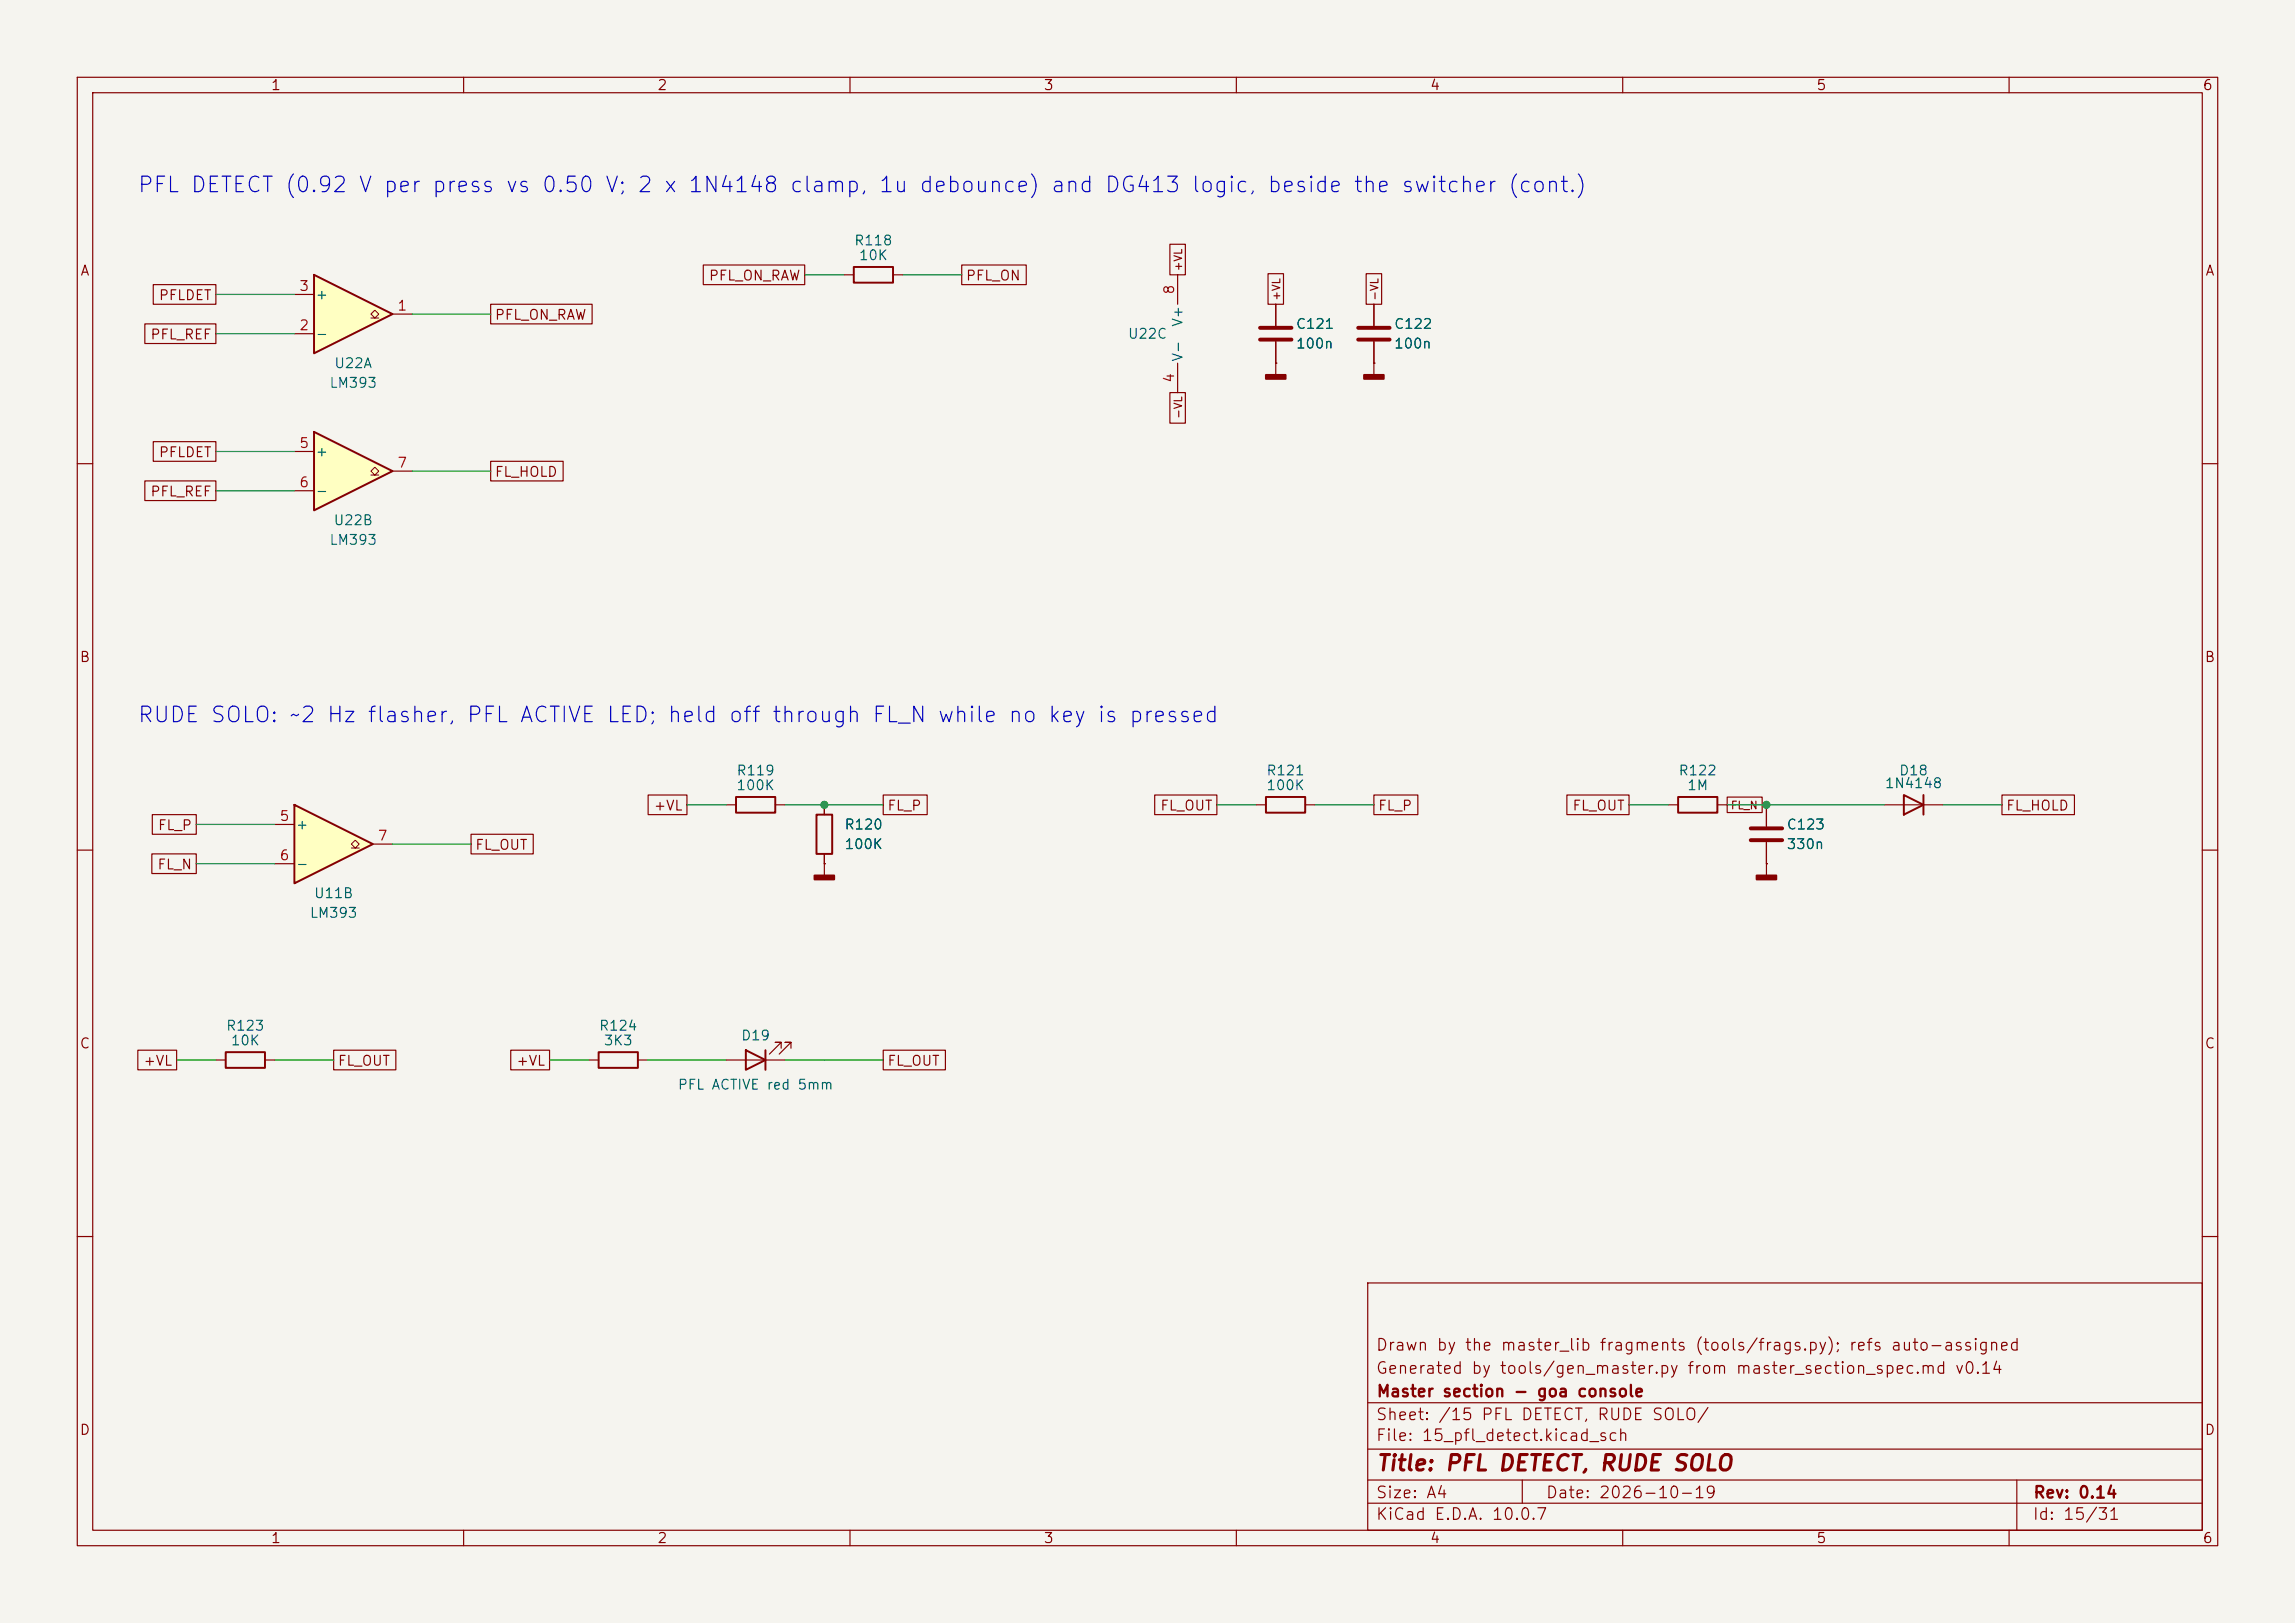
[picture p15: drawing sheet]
<svg xmlns="http://www.w3.org/2000/svg" width="297mm" height="210mm" viewBox="0 0 297 210" stroke-linecap="round" stroke-linejoin="round" font-family="sans-serif">
<defs><g id="words">
<g font-size="2" fill="#0000c2">
<text x="17.7" y="25.4">PFL DETECT (0.92 V per press vs 0.50 V; 2 x 1N4148 clamp, 1u debounce) and DG413 logic, beside the switcher (cont.)</text>
<text x="17.7" y="94">RUDE SOLO: ~2 Hz flasher, PFL ACTIVE LED; held off through FL_N while no key is pressed</text>
</g>
<text font-size="2" fill="#840000" x="178" y="190.8">Title: PFL DETECT, RUDE SOLO</text>
<g font-size="1.5" fill="#840000">
<text x="178" y="178.1">Generated by tools/gen_master.py from master_section_spec.md v0.14</text>
<text x="178" y="175.1">Drawn by the master_lib fragments (tools/frags.py); refs auto-assigned</text>
<text x="178" y="184.1">Sheet: /15 PFL DETECT, RUDE SOLO/</text>
<text x="178" y="181.1">Master section - goa console</text>
<text x="178" y="186.8">File: 15_pfl_detect.kicad_sch</text>
<text x="178" y="197">KiCad E.D.A. 10.0.7</text>
<text x="178" y="194.2">Size: A4</text>
<text x="200" y="194.2">Date: 2026-10-19</text>
<text x="263" y="197">Id: 15/31</text>
<text x="263" y="194.2">Rev: 0.14</text>
</g>
<g font-size="1.3" fill="#840000">
<text x="35" y="12">1</text>
<text x="85" y="12">2</text>
<text x="135" y="12">3</text>
<text x="185" y="12">4</text>
<text x="235" y="12">5</text>
<text x="285" y="12">6</text>
<text x="10.3" y="36">A</text>
<text x="285.3" y="36">A</text>
<text x="20.5" y="39.2">PFLDET</text>
<text x="63.9" y="41.7">PFL_ON_RAW</text>
<text x="91.6" y="36.6">PFL_ON_RAW</text>
<text x="124.9" y="36.6">PFL_ON</text>
<text x="19.4" y="44.2">PFL_REF</text>
<text x="20.5" y="59.5">PFLDET</text>
<text x="19.4" y="64.6">PFL_REF</text>
<text x="63.9" y="62">FL_HOLD</text>
<text x="10.2" y="86">B</text>
<text x="285.2" y="86">B</text>
<text x="20.3" y="107.7">FL_P</text>
<text x="84.5" y="105.2">+VL</text>
<text x="114.7" y="105.2">FL_P</text>
<text x="150.1" y="105.2">FL_OUT</text>
<text x="178.2" y="105.2">FL_P</text>
<text x="203.4" y="105.2">FL_OUT</text>
<text x="259.5" y="105.2">FL_HOLD</text>
<text x="20.3" y="112.8">FL_N</text>
<text x="61.4" y="110.3">FL_OUT</text>
<text x="10.2" y="136">C</text>
<text x="285.2" y="136">C</text>
<text x="18.5" y="138.2">+VL</text>
<text x="43.6" y="138.2">FL_OUT</text>
<text x="66.7" y="138.2">+VL</text>
<text x="114.7" y="138.2">FL_OUT</text>
<text x="10.2" y="186">D</text>
<text x="285.2" y="186">D</text>
<text x="35" y="200">1</text>
<text x="85" y="200">2</text>
<text x="135" y="200">3</text>
<text x="185" y="200">4</text>
<text x="235" y="200">5</text>
<text x="285" y="200">6</text>
</g>
<g font-size="1.3" fill="#006464">
<text x="110.5" y="32.1">R118</text>
<text x="111.1" y="34">10K</text>
<text x="40.7" y="39.1">+</text>
<text x="40.7" y="44.1">-</text>
<text x="43.2" y="48">U22A</text>
<text x="145.9" y="44.1">U22C</text>
<text x="153.4" y="46.9" transform="rotate(-90 153.4 46.9)">V-</text>
<text x="153.4" y="42.4" transform="rotate(-90 153.4 42.4)">V+</text>
<text x="167.6" y="42.9">C121</text>
<text x="167.6" y="45.4">100n</text>
<text x="180.3" y="42.9">C122</text>
<text x="180.3" y="45.4">100n</text>
<text x="42.5" y="50.5">LM393</text>
<text x="40.7" y="59.4">+</text>
<text x="40.7" y="64.5">-</text>
<text x="42.5" y="70.8">LM393</text>
<text x="43.1" y="68.3">U22B</text>
<text x="95.2" y="100.7">R119</text>
<text x="163.8" y="100.7">R121</text>
<text x="217.1" y="100.7">R122</text>
<text x="245.7" y="100.7">D18</text>
<text x="38.2" y="107.6">+</text>
<text x="95.2" y="102.6">100K</text>
<text x="109.2" y="107.6">R120</text>
<text x="163.8" y="102.6">100K</text>
<text x="218.3" y="102.6">1M</text>
<text x="231.1" y="107.6">C123</text>
<text x="243.8" y="102.3">1N4148</text>
<text x="38.2" y="112.7">-</text>
<text x="109.2" y="110.2">100K</text>
<text x="231.1" y="110.2">330n</text>
<text x="40" y="119.1">LM393</text>
<text x="40.5" y="116.5">U11B</text>
<text x="29.2" y="133.7">R123</text>
<text x="29.8" y="135.6">10K</text>
<text x="77.4" y="133.7">R124</text>
<text x="78" y="135.6">3K3</text>
<text x="95.8" y="134.9">D19</text>
<text x="87.6" y="141.3">PFL ACTIVE red 5mm</text>
</g>
<g font-size="1.3" fill="#a90000">
<text x="38.6" y="38">3</text>
<text x="51.3" y="40.5">1</text>
<text x="152.3" y="38.2" transform="rotate(-90 152.3 38.2)">8</text>
<text x="38.6" y="43">2</text>
<text x="152.3" y="49.6" transform="rotate(-90 152.3 49.6)">4</text>
<text x="38.6" y="58.3">5</text>
<text x="38.6" y="63.4">6</text>
<text x="51.3" y="60.8">7</text>
<text x="36.1" y="106.5">5</text>
<text x="36.1" y="111.6">6</text>
<text x="48.8" y="109.1">7</text>
</g>
<g font-size="1" fill="#840000">
<text x="153.2" y="35.2" transform="rotate(-90 153.2 35.2)">+VL</text>
<text x="165.9" y="39" transform="rotate(-90 165.9 39)">+VL</text>
<text x="178.6" y="39" transform="rotate(-90 178.6 39)">-VL</text>
<text x="153.2" y="54.3" transform="rotate(-90 153.2 54.3)">-VL</text>
<text x="223.9" y="105">FL_N</text>
</g>
</g></defs>
<path d="M0 0h297v210h-297z" fill="#f5f4ef" stroke="#f5f4ef" stroke-width=".13"/>
<g fill="none" stroke="#840000" stroke-width=".15">
<path d="M10 10h277v190h-277zM12 12h273v186h-273zM60 10v2M110 10v2M160 10v2M210 10v2M260 10v2M10 60h2M285 60h2M10 110h2M162.6 104.1h1.2M168.9 104.1h1.3"/>
<path d="M285 110h2M10 160h2M177 166h108v32h-108zM285 160h2M60 198v2M110 198v2M160 198v2M177 194.5h108M177 191.5h108M177 187.5h108M177 181.5h108M197 191.5v3"/>
<path d="M210 198v2M260 198v2M261 191.5v6.5"/>
</g>
<path d="M163.8 103.1h5.1v2.1h-5.1z" fill="none" stroke="#840000" stroke-width=".25"/>
<path d="M40.6 35.6l10.2 5-10.2 5.1z" fill="#ffffc2"/>
<path d="M40.6 35.6l10.2 5-10.2 5.1zM110.5 34.5h5.1v2.1h-5.1zM95.2 103.1h5.1v2.1h-5.1zM105.7 105.4h2v5.1h-2zM217.2 103.1h5v2.1h-5zM29.2 136.1h5.1v2.1h-5.1zM96.5 135.9l2.6 1.3-2.6 1.2zM99.1 135.9v2.5" fill="none" stroke="#840000" stroke-width=".25"/>
<path d="M48 41.1h.5l-.5-.5 .5-.5 .5 .5-.5 .5h.5" fill="none" stroke="#840000" stroke-width=".13"/>
<g fill="none" stroke="#840000" stroke-width=".15">
<path d="M38.1 38.1h2.5M109.2 35.6h1.3M115.6 35.6h1.2M152.4 35.6v3.8M165.1 39.4v2.8M177.8 39.4v2.8M38.1 43.2h2.5M50.8 40.6h2.5M152.4 47v3.8M165.1 47h.1M165.1 44.2v4.3M177.8 47h.1"/>
<path d="M177.8 44.2v4.3M94 104.1h1.2M100.3 104.1h1.3M106.7 111.8h.1M106.7 104.1v1.3M106.7 110.5v2.8M215.9 104.1h1.3M222.2 104.1h1.3M27.9 137.2h1.3M34.3 137.2h1.3M94 137.2h7.6M101.1 135.6v-.7h-.8h.8l-1.5 1.5"/>
<path d="M102.4 135.6v-.7h-.8h.8l-1.6 1.5"/>
</g>
<g fill="#840000" stroke="#840000" stroke-width=".25">
<path d="M105.4 113.3h2.5v.5h-2.5z"/>
<path d="M163.8 48.5h2.6v.5h-2.6z"/>
<path d="M176.5 48.5h2.6v.5h-2.6z"/>
</g>
<path d="M163.1 42.4h4M163.1 43.9h4M175.8 42.4h4M175.8 43.9h4" fill="none" stroke="#840000" stroke-width=".51"/>
<path d="M40.6 55.9l10.2 5.1-10.2 5z" fill="#ffffc2"/>
<path d="M40.6 55.9l10.2 5.1-10.2 5z" fill="none" stroke="#840000" stroke-width=".25"/>
<path d="M48 61.5h.5l-.5-.5 .5-.5 .5 .5-.5 .5h.5" fill="none" stroke="#840000" stroke-width=".13"/>
<path d="M38.1 58.4h2.5M38.1 63.5h2.5M50.8 61h2.5" fill="none" stroke="#840000" stroke-width=".15"/>
<path d="M38.1 104.1l10.2 5.1-10.2 5.1z" fill="#ffffc2"/>
<path d="M38.1 104.1l10.2 5.1-10.2 5.1zM246.4 102.9l2.5 1.2-2.5 1.3zM248.9 102.9v2.5M77.5 136.1h5v2.1h-5z" fill="none" stroke="#840000" stroke-width=".25"/>
<path d="M45.5 109.7h.5l-.5-.5 .5-.5 .5 .5-.5 .5h.5" fill="none" stroke="#840000" stroke-width=".13"/>
<g fill="none" stroke="#840000" stroke-width=".15">
<path d="M19.8 36.8h8.1v2.6h-8.1zM63.5 39.4h13.1v2.5h-13.1zM91 34.3h13.1v2.5h-13.1zM124.5 34.3h8.3v2.5h-8.3zM151.4 31.6h2v4h-2zM164.1 35.4h2v4h-2zM165.1 39.4v2.8M176.8 35.4h2v4h-2zM177.8 39.4v2.8M18.7 41.9h9.2v2.6h-9.2zM19.8 57.1h8.1v2.6h-8.1zM63.5 59.7h9.4v2.5h-9.4z"/>
<path d="M151.4 50.8h2v4h-2zM165.1 47h.1M165.1 44.2v2.8M177.8 47h.1M177.8 44.2v2.8M18.7 62.2h9.2v2.6h-9.2zM19.7 110.5h5.7v2.5h-5.7zM19.7 105.4h5.7v2.6h-5.7zM35.6 106.7h2.5M35.6 111.8h2.5M48.3 109.2h2.5M61 107.9h8v2.6h-8z"/>
<path d="M83.9 102.9h5v2.5h-5zM106.7 111.8h.1M106.7 104.1v1.3M106.7 110.5v1.3M114.3 102.9h5.7v2.5h-5.7zM149.4 102.9h8.1v2.5h-8.1zM177.8 102.9h5.7v2.5h-5.7zM202.8 102.9h8v2.5h-8zM223.5 103.1h4.5v2h-4.5zM228.6 111.8h.1M228.6 104.1v2.8M228.6 109v4.3"/>
<path d="M243.8 104.1h7.7M259.1 102.9h9.4v2.5h-9.4zM17.8 135.9h5.1v2.5h-5.1zM43.2 135.9h8v2.5h-8zM66.1 135.9h5v2.5h-5zM76.2 137.2h1.3M82.5 137.2h1.3M114.3 135.9h8v2.5h-8z"/>
</g>
<path d="M227.3 113.3h2.6v.5h-2.6z" fill="#840000" stroke="#840000" stroke-width=".25"/>
<path d="M226.6 107.2h4M226.6 108.7h4" fill="none" stroke="#840000" stroke-width=".51"/>
<g fill="none" stroke="#009600" stroke-width=".15">
<path d="M27.9 38.1h10.2M104.1 35.6h5.1M116.8 35.6h7.7M27.9 43.2h10.2M27.9 58.4h10.2M53.3 40.6h10.2M27.9 63.5h10.2M53.3 61h10.2M25.4 111.8h10.2M25.4 106.7h10.2M50.8 109.2h10.2M88.9 104.1h5.1"/>
<path d="M101.6 104.1h12.7M157.5 104.1h5.1M170.2 104.1h7.6M210.8 104.1h5.1M223.5 104.1h20.3M251.5 104.1h7.6M22.9 137.2h5M35.6 137.2h7.6M71.1 137.2h5.1M83.8 137.2h10.2M101.6 137.2h12.7"/>
</g>
<g fill="#009600" stroke="#009600" stroke-width=".13">
<circle cx="228.6" cy="104.1" r=".46"/>
<circle cx="106.7" cy="104.1" r=".46"/>
</g>
<use href="#words"/>
</svg>
